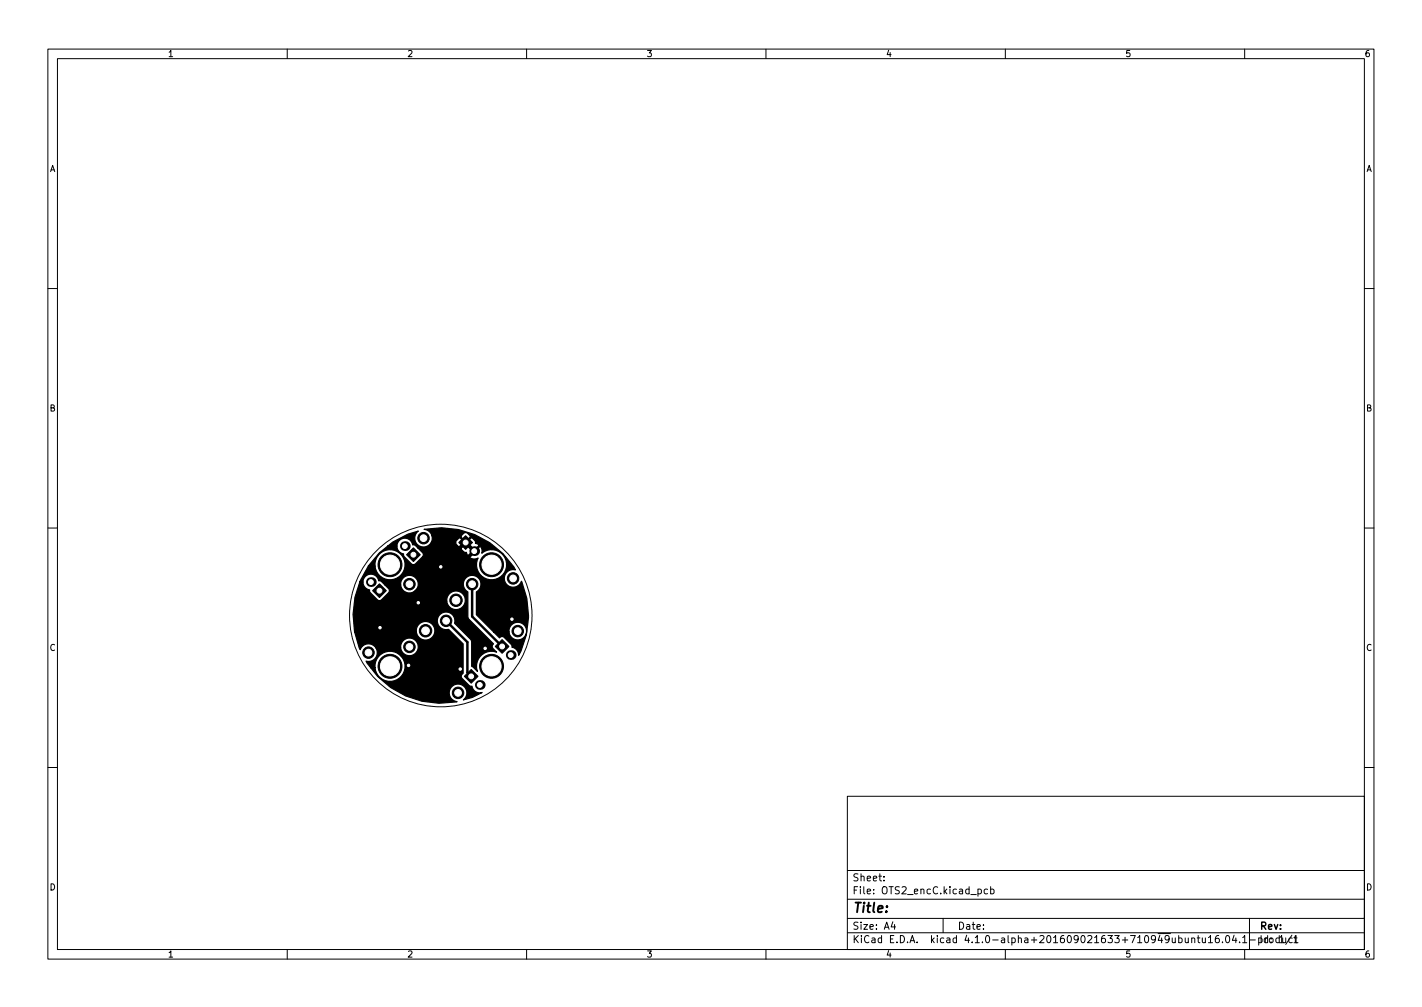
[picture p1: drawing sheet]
<svg xmlns="http://www.w3.org/2000/svg" width="297mm" height="210mm" viewBox="0 0 297 210" stroke-linecap="round" stroke-linejoin="round" font-family="sans-serif">
<defs><g id="words">
<text font-size="2.8" x="178" y="190.6">Title:</text>
<g font-size="2.1">
<text x="178" y="184">Sheet:</text>
<text x="178" y="186.7">File: OTS2_encC.kicad_pcb</text>
<text x="178" y="196.9">KiCad E.D.A. kicad 4.1.0-alpha+201609021633+710949ubuntu16.04.1-product</text>
<text x="178" y="194.1">Size: A4</text>
<text x="200" y="194.1">Date:</text>
<text x="263" y="194.1">Rev:</text>
<text x="263" y="196.9">Id: 1/1</text>
</g>
<g font-size="1.8">
<text x="35" y="11.9">1</text>
<text x="85" y="11.9">2</text>
<text x="135" y="11.9">3</text>
<text x="185" y="11.9">4</text>
<text x="235" y="11.9">5</text>
<text x="285" y="11.9">6</text>
<text x="10.3" y="35.9">A</text>
<text x="285.3" y="35.9">A</text>
<text x="10.3" y="85.9">B</text>
<text x="285.3" y="85.9">B</text>
<text x="10.3" y="135.9">C</text>
<text x="285.3" y="135.9">C</text>
<text x="10.3" y="185.9">D</text>
<text x="285.3" y="185.9">D</text>
<text x="35" y="199.9">1</text>
<text x="85" y="199.9">2</text>
<text x="135" y="199.9">3</text>
<text x="185" y="199.9">4</text>
<text x="235" y="199.9">5</text>
<text x="285" y="199.9">6</text>
</g>
</g></defs>
<g fill="none" stroke="#000" stroke-width=".21">
<path d="M10 10.2h277v190.1h-277zM12 12.2h273v186.1h-273zM60 10.2v2M110 10.2v2M160 10.2v2M210 10.2v2M260 10.2v2M10 60.2h2M285 60.2h2M10 110.2h2M285 110.2h2M10 160.2h2"/>
<path d="M177 166.3h108v32h-108zM285 160.2h2M60 198.3v2M110 198.3v2M160 198.3v2M177 194.8h108M177 191.8h108M177 187.8h108M177 181.8h108M184.6 183.8v.1M184.6 183v.1M186.5 192.5l-.4 1h1"/>
<path d="M186.9 193v1M197 191.8v3M204.3 185.7l.4-.1 .3 .3-.1 .7h-.6M206.3 185.7l-.4-.1-.3 .3 .1 .7h.6M206.9 185.7l.5-.1 .2 .3-.1 .7h-.6M206.9 185.1v1.5M210 198.3v2M252.4 195.8l.5-.5v1.5M252.4 196.8h.9M254.6 195.3l-.5 .1a1.01 1.01 0 0 0 0 1.4l.5-.1 .1-.5-.3-.3-.4 .1-.1 .2M255.4 196.7v.1M256.2 195.4l.2-.1a.8 .8 0 0 1 .5 .8 .8 .8 0 0 1-.5 .7 1 1 0 0 1-.2-1.4z"/>
<path d="M257.8 195.3l-.4 1h1M258.1 195.8v1M258.9 196.7v.1M259.6 195.8l.4-.5v1.5M259.6 196.8h.8M260 198.3v2M261 191.8v6.5M261.1 196.3h1.1M269.9 195.3l-1.3 1.9M269.9 195.9l-.4-.1-.3 .3 .2 .7h.5M270.3 195.8l.4-.5v1.5M270.3 196.8h.8"/>
<path d="M270.4 195.8h.5M270.6 195.3v1.3l.3 .2"/>
<circle cx="92.1" cy="128.5" r="19.1"/>
</g>
<g fill="#000" stroke="#000" stroke-width=".21">
<path d="M86.4 114.4l1.4 1.4-1.4 1.5-1.5-1.5zM95.8 113.3l1.5-1.5 1.4 1.5-1.4 1.4zM79.3 121.9l1.4 1.4-1.4 1.5-1.5-1.5zM104.9 133.5l1.4 1.5-1.4 1.4-1.5-1.4zM97 141.2l1.4-1.4 1.5 1.4-1.5 1.5z"/>
<circle cx="81.5" cy="117.9" r="2.5"/>
<circle cx="88.5" cy="112.4" r="1.2"/>
<circle cx="92.1" cy="118.4" r=".38"/>
<circle cx="102.7" cy="117.9" r="2.5"/>
<circle cx="77" cy="136.3" r="1.2"/>
<circle cx="79.4" cy="131.1" r=".38"/>
<circle cx="81.5" cy="139.1" r="2.5"/>
<circle cx="85.3" cy="138.9" r=".38"/>
<circle cx="85.5" cy="122" r="1.2"/>
<circle cx="85.5" cy="135.1" r="1.2"/>
<circle cx="87.4" cy="125.9" r=".38"/>
<circle cx="88.9" cy="131.7" r="1.3"/>
<circle cx="93.2" cy="129.6" r="1.2"/>
<circle cx="95.3" cy="125.3" r="1.3"/>
<circle cx="96.1" cy="139.7" r=".38"/>
<circle cx="98.6" cy="122" r="1.2"/>
<circle cx="101.3" cy="135.4" r=".38"/>
<circle cx="102.7" cy="139.1" r="2.5"/>
<circle cx="106.9" cy="129.3" r=".38"/>
<circle cx="107.2" cy="120.8" r="1.2"/>
<circle cx="108.2" cy="131.8" r="1.2"/>
<circle cx="95.7" cy="144.7" r="1.2"/>
</g>
<g fill="#000">
<circle cx="84.6" cy="114" r="1.02"/>
<circle cx="99.1" cy="115.1" r="1.02"/>
<circle cx="77.5" cy="121.5" r="1.02"/>
<circle cx="106.7" cy="136.8" r="1.02"/>
<circle cx="100.2" cy="143" r="1.02"/>
</g>
<path d="M93.2 129.6l4.4 4.5v6.3l.8 .8M98.6 122v6.7l6.3 6.3" fill="none" stroke="#000" stroke-width=".51"/>
<path d="M86.7 123.7l3.7 3.7h3.7l7.2 7.2v.8M88.1 125.1l-5.7 5.7v4.4l2.9 3v.7l3.2 3.2h5.2l2.4-2.4M106.9 129.3h-.7l-4.3-4.3v-3l-4.1-4v-1.7l1.3-1.2-1.9-1.8-17.8 17.8" fill="none" stroke="#000" stroke-width=".76"/>
<path d="M79.3 115.4l1.7-1.4h1.9a1.64 1.64 0 0 0 1.4 1.7l.2 .6 1.4 1.4 .5 .2 .4-.2 1.5-1.5h9.8a1.23 1.23 0 0 0 1.8 .3 3.1 3.1 0 0 0 2.6 4.5 3.1 3.1 0 0 0 3.2-4.1 3.1 3.1 0 0 0-5.1-1.4l.1-.5a.81 .81 0 0 0-.5-.9l-2.1 2.1h-9.8a.63 .63 0 0 0-.1-.8l-.9-1h9v.2l.6 .6a.78 .78 0 0 1 .8 .7l.2 .1 1-.9-1.6-1.6-1 .9h-9l-.6-.5-.5-.1a1.65 1.65 0 0 0-1.8-1.4 1.65 1.65 0 0 0-1.5 1.6h-1.9l1-.8 3.2-1.7 2.2-.6a1.84 1.84 0 0 0-.1 2.9 1.84 1.84 0 0 0 2.8-.6h5.1l.1 .5 .6 .5h.2l1-.9h.3l1.7 1.6 .9-1-.1-.2a.78 .78 0 0 1-.7-.8l-.6-.6h-.2l-1 1h-.3l-1-1h-.2l-.7 .9h-5.1l.2-.6-.1-.7h6.1v.2l1 1 .9-1v-.2l-.9-.7-.4 .1-.6 .6h-6.1a1.81 1.81 0 0 0-1.6-1.4 18.2 18.2 0 0 1 19.1 8.5 1.84 1.84 0 0 0-2.3 1.3 1.84 1.84 0 0 0 1.2 2.2 1.84 1.84 0 0 0 2.3-1.1 17.9 17.9 0 0 1-.6 15.4 1.63 1.63 0 0 0-1.4-1.7v-.5l-1.7-1.6a.66 .66 0 0 0-.9 .2l-1.2-1.3h3.2a1.84 1.84 0 0 0 2.8 1.4 1.84 1.84 0 0 0 0-3.1 1.84 1.84 0 0 0-2.8 1.4v.3h-3.2l-3.6-3.6v-4.7a1.84 1.84 0 0 0 .5-2.8 1.84 1.84 0 0 0-2.8 0 1.84 1.84 0 0 0 .5 2.8l.1 5.5 5.3 5.3a.66 .66 0 0 0-.1 1l.7 .8-.1-.1a3.1 3.1 0 0 0-3.2 .8 3.1 3.1 0 0 0-.7 3.3l-1.2-1v-5.5l-3.5-3.6a1.84 1.84 0 0 0-1.7-2.3 1.84 1.84 0 0 0-2 2 1.84 1.84 0 0 0 2.4 1.6l3 3 .1 6.1a.72 .72 0 0 0-.3 1.2l1.6 1.5 .5 .1a1.64 1.64 0 0 0 2.1 1.3l-2 1-1.9 .5a1.84 1.84 0 0 0 0-2.9 1.84 1.84 0 0 0-2.8 .8 1.84 1.84 0 0 0 1.5 2.5 18 18 0 0 1-18.1-7.1h.9l.1 .6a3.2 3.2 0 0 0 5.2 1.5 3.2 3.2 0 0 0-1-5.3 3.2 3.2 0 0 0-4.3 3.2h-.9l-.9-1.4 .3 .1a1.84 1.84 0 0 0 1.8-.9 1.84 1.84 0 0 0-.1-2h5.2l.1 .4a1.84 1.84 0 0 0 3 .8 1.84 1.84 0 0 0-.6-3.1 1.84 1.84 0 0 0-2.5 1.9h-5.2l-.1-.1a1.84 1.84 0 0 0-3.2 .6l-1.1-3.8h12.9v.3a1.94 1.94 0 0 0 3.2 .9 1.94 1.94 0 0 0-.6-3.2 1.94 1.94 0 0 0-2.6 2h-12.9l-.3-3.6 .3-2.8h19.2l.1 .4a1.94 1.94 0 0 0 3.2 .9 1.94 1.94 0 0 0-.6-3.3 1.94 1.94 0 0 0-2.7 2h-19.2l.1-.8 1-3.2h.6a1.64 1.64 0 0 0 1.4 1.7l.2 .6 1.7 1.6 .5-.1 1.6-1.5a.64 .64 0 0 0 0-.9l-.8-.8h3.3a1.84 1.84 0 0 0 2.8 1.5 1.84 1.84 0 0 0 0-3.2 1.84 1.84 0 0 0-2.8 1.4v.3h-3.3l-.8-.7-.5-.2a1.66 1.66 0 0 0-1.8-1.3 1.66 1.66 0 0 0-1.5 1.6h-.6l1.8-3.3h1.3a3.2 3.2 0 0 0 4.8 2.4 3.2 3.2 0 0 0 .1-5.3 3.2 3.2 0 0 0-4.9 2.3v.6h-1.3z" fill="#000" stroke="#000" stroke-width=".25"/>
<g fill="#fff" stroke="#fff" stroke-width=".21">
<circle cx="106.9" cy="129.3" r=".25"/>
<circle cx="101.3" cy="135.4" r=".25"/>
<circle cx="96.1" cy="139.7" r=".25"/>
<circle cx="85.3" cy="138.9" r=".25"/>
<circle cx="87.4" cy="125.9" r=".25"/>
<circle cx="92.1" cy="118.4" r=".25"/>
<circle cx="79.4" cy="131.1" r=".25"/>
<circle cx="79.3" cy="123.3" r=".51"/>
<circle cx="77.5" cy="121.5" r=".51"/>
<circle cx="93.2" cy="129.6" r=".7"/>
<circle cx="81.5" cy="117.9" r="2"/>
<circle cx="85.5" cy="135.1" r=".7"/>
<circle cx="102.7" cy="139.1" r="2"/>
<circle cx="98.6" cy="122" r=".7"/>
<circle cx="81.5" cy="139.1" r="2"/>
<circle cx="102.7" cy="117.9" r="2"/>
<circle cx="88.9" cy="131.7" r=".8"/>
<circle cx="95.3" cy="125.3" r=".8"/>
<circle cx="77" cy="136.3" r=".7"/>
<circle cx="85.5" cy="122" r=".7"/>
<circle cx="88.5" cy="112.4" r=".7"/>
<circle cx="95.7" cy="144.7" r=".7"/>
<circle cx="108.2" cy="131.8" r=".7"/>
<circle cx="107.2" cy="120.8" r=".7"/>
<circle cx="98.4" cy="141.2" r=".51"/>
<circle cx="100.2" cy="143" r=".51"/>
<circle cx="86.4" cy="115.8" r=".51"/>
<circle cx="84.6" cy="114" r=".51"/>
<circle cx="104.9" cy="135" r=".51"/>
<circle cx="106.7" cy="136.8" r=".51"/>
<circle cx="97.3" cy="113.3" r=".51"/>
<circle cx="99.1" cy="115.1" r=".51"/>
</g>
<use href="#words"/>
</svg>
